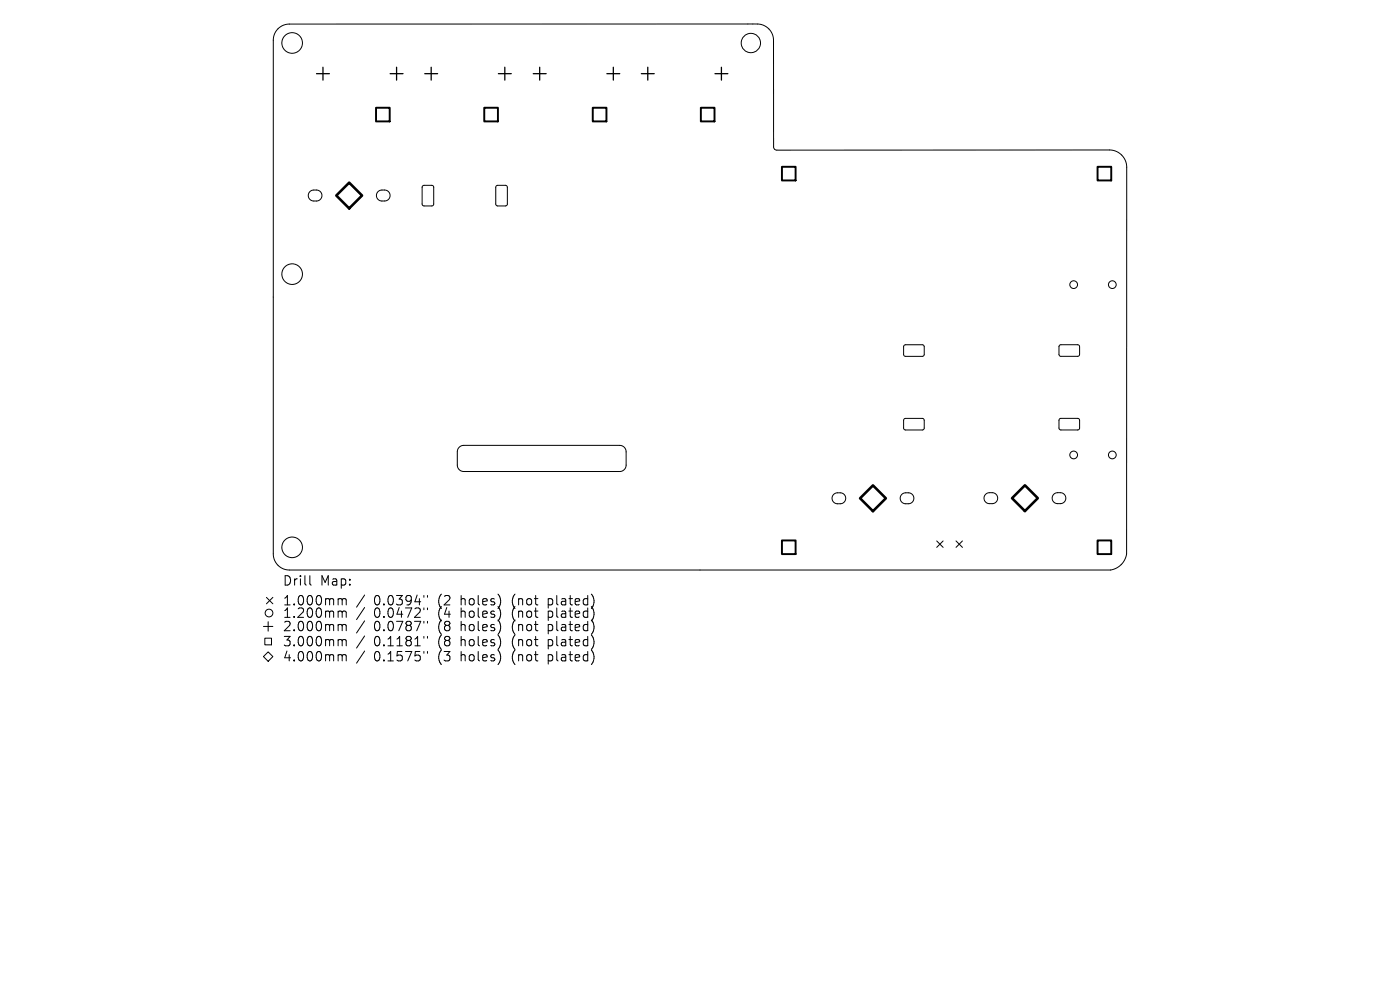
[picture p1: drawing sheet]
<svg xmlns="http://www.w3.org/2000/svg" width="297mm" height="210mm" viewBox="0 0 297 210" stroke-linecap="round" stroke-linejoin="round" font-family="sans-serif">
<defs><g id="words">
<g font-size="2.8">
<text x="59.9" y="124.5">Drill</text>
<text x="67.9" y="124.5">Map:</text>
<text x="59.9" y="128.7">1.000mm</text>
<text x="59.9" y="131.3">1.200mm</text>
<text x="79.3" y="128.7">0.0394&quot;</text>
<text x="79.3" y="131.3">0.0472&quot;</text>
<text x="93.1" y="128.7">(2</text>
<text x="93.1" y="131.3">(4</text>
<text x="98" y="128.7">holes)</text>
<text x="98" y="131.3">holes)</text>
<text x="109.1" y="128.7">(not</text>
<text x="109.1" y="131.3">(not</text>
<text x="116.9" y="128.7">plated)</text>
<text x="116.9" y="131.3">plated)</text>
<text x="59.9" y="134.2">2.000mm</text>
<text x="59.9" y="137.4">3.000mm</text>
<text x="79.3" y="134.2">0.0787&quot;</text>
<text x="79.3" y="137.4">0.1181&quot;</text>
<text x="93.1" y="134.2">(8</text>
<text x="93.1" y="137.4">(8</text>
<text x="98" y="134.2">holes)</text>
<text x="98" y="137.4">holes)</text>
<text x="109.1" y="134.2">(not</text>
<text x="109.1" y="137.4">(not</text>
<text x="116.9" y="134.2">plated)</text>
<text x="116.9" y="137.4">plated)</text>
<text x="59.9" y="140.6">4.000mm</text>
<text x="79.3" y="140.6">0.1575&quot;</text>
<text x="93.1" y="140.6">(3</text>
<text x="98" y="140.6">holes)</text>
<text x="109.1" y="140.6">(not</text>
<text x="116.9" y="140.6">plated)</text>
</g>
</g></defs>
<g fill="none" stroke="#000" stroke-width=".21">
<path d="M59 6.1l1.1-.7 1.3-.3h99.7l1.1 .4 .9 .6 .6 .9 .4 1.1v23.1l.1 .4 .4 .2h70.8l1 .2 .9 .4 .7 .6 .6 .7 .3 .8 .1 .9v82.1l-.6 1.5-1.2 1.3-1.6 .6h-174.2l-1-.1-.8-.4-.7-.6-.5-.6-.3-.8-.1-.9v-109l.2-1.3zM89.7 39.4l1.9-.1 .4 .3v3.7l-.2 .3-1.9 .1-.3-.2v-3.8zM105.3 39.4l2-.1 .3 .3v3.7l-.2 .3-1.9 .1-.3-.2v-3.8zM65.7 40.7l.6-.3 .8-.1a1.16 1.16 0 0 1 1.2 1.2 1.16 1.16 0 0 1-1.2 1.1h-.5a1.16 1.16 0 0 1-1.1-.7 1.16 1.16 0 0 1 .2-1.2zM80.2 40.7l.5-.3 .9-.1a1.16 1.16 0 0 1 1.2 1.2 1.16 1.16 0 0 1-1.2 1.1h-.6a1.16 1.16 0 0 1-1.1-.7 1.16 1.16 0 0 1 .3-1.2zM191.8 73.3l.3-.2 3.7 .1 .3 .3-.1 1.9-.3 .2h-3.8l-.2-.4zM224.8 73.2l.3-.1 3.7 .1 .2 .3v1.9l-.3 .2-3.8-.1-.2-.3zM97.4 94.9l1-.4h33.1a1.37 1.37 0 0 1 1.3 1.3v2.9a1.37 1.37 0 0 1-1.3 1.3h-33.1a1.37 1.37 0 0 1-1.4-1.3v-3zM191.8 88.9l.3-.1h3.7l.3 .3-.1 1.9-.3 .2h-3.8l-.2-.4zM224.8 88.9l.3-.2 3.7 .1 .2 .3v1.9l-.3 .2h-3.8l-.2-.4zM176.9 104.9l.5-.3 .9-.1a1.16 1.16 0 0 1 1.1 1.2 1.16 1.16 0 0 1-1.1 1.2h-.6a1.16 1.16 0 0 1-1.1-.8 1.16 1.16 0 0 1 .3-1.2zM191.3 104.9l.5-.3 .9-.1a1.16 1.16 0 0 1 1.2 1.2 1.16 1.16 0 0 1-1.2 1.2h-.6a1.16 1.16 0 0 1-1-.8 1.16 1.16 0 0 1 .2-1.2z"/>
<path d="M198.7 114.7l1.4 1.4M200.1 114.7l-1.4 1.4M202.8 114.7l1.4 1.4M204.2 114.7l-1.4 1.4M209.1 104.9l.5-.3 .9-.1a1.16 1.16 0 0 1 1.2 1.2 1.16 1.16 0 0 1-1.2 1.1h-.6a1.16 1.16 0 0 1-1.1-.7 1.16 1.16 0 0 1 .3-1.2zM223.5 104.9l.6-.3 .8-.1a1.16 1.16 0 0 1 1.2 1.2 1.16 1.16 0 0 1-1.2 1.1h-.5a1.16 1.16 0 0 1-1.1-.7 1.16 1.16 0 0 1 .2-1.2zM55.9 139.3l1-1 1 1-1 1zM55.9 132.9h2M56.2 135.4h1.4v1.4h-1.4zM56.5 126.7l1.4 1.4M56.9 131.9v2M57.9 126.7l-1.4 1.4"/>
<path d="M65.7 122.1v1.7l.3 .3M72 127h.3l.3 .3M72 129.6h.3l.3 .3M72 132.5l.5 .1 .1 .2M72 135.7l.5 .1 .1 .2M72 138.9h.3l.3 .3M72.6 127.3l.3-.3 .5 .1v1.2M72.6 127.3v1M72.6 129.9v1.1M72.6 132.8v1M72.6 136v1M72.6 139.2v1"/>
<path d="M72.6 129.9l.3-.3 .5 .1v1.3M72.6 132.8l.3-.3 .5 .1v1.2M72.6 136l.3-.3 .5 .1v1.2M72.6 139.2l.3-.3 .5 .1v1.2M77.4 126.2l-1.8 2.6M77.4 128.9l-1.8 2.5M77.4 131.7l-1.8 2.6M77.4 134.9l-1.8 2.6M77.4 138.1l-1.8 2.6M89.9 126.3v.4M89.9 129v.3M89.9 131.8v.4"/>
<path d="M89.9 135v.4M89.9 138.2v.4M90.7 126.3v.4M90.7 129v.3M90.7 131.8v.4M90.7 135v.4M90.7 138.2v.4"/>
<circle cx="62" cy="9.1" r="2.19"/>
<circle cx="159.3" cy="9.1" r="2.05"/>
<circle cx="62" cy="58.2" r="2.19"/>
<circle cx="227.8" cy="60.4" r=".82"/>
<circle cx="236" cy="60.4" r=".82"/>
<circle cx="227.8" cy="96.5" r=".82"/>
<circle cx="236" cy="96.5" r=".82"/>
<circle cx="62" cy="116.1" r="2.19"/>
<circle cx="57.1" cy="130" r=".82"/>
</g>
<g fill="none" stroke="#000" stroke-width=".27">
<path d="M67.1 15.6h2.8M68.5 14.3v2.7M82.8 15.6h2.7M84.1 14.3v2.7M90.1 15.6h2.7M91.5 14.3v2.7M105.7 15.6h2.8M107.1 14.3v2.7M113.1 15.6h2.8M114.5 14.3v2.7M128.7 15.6h2.8M130.1 14.3v2.7"/>
<path d="M136.1 15.6h2.7M137.4 14.3v2.7M151.7 15.6h2.7M153 14.3v2.7"/>
</g>
<path d="M79.8 22.9h2.9v2.9h-2.9zM102.7 22.9h2.9v2.9h-2.9zM125.8 22.9h2.9v2.9h-2.9zM148.7 22.9h2.9v2.9h-2.9zM165.9 35.4h2.9v2.9h-2.9zM232.8 35.4h2.9v2.9h-2.9zM165.9 114.6h2.9v2.9h-2.9zM232.8 114.6h2.9v2.9h-2.9z" fill="none" stroke="#000" stroke-width=".41"/>
<path d="M71.3 41.5l2.8-2.8 2.7 2.8-2.7 2.7zM185.2 103l2.7 2.7-2.7 2.7-2.7-2.7zM217.4 102.9l2.8 2.8-2.8 2.7-2.7-2.7z" fill="none" stroke="#000" stroke-width=".55"/>
<use href="#words"/>
</svg>
